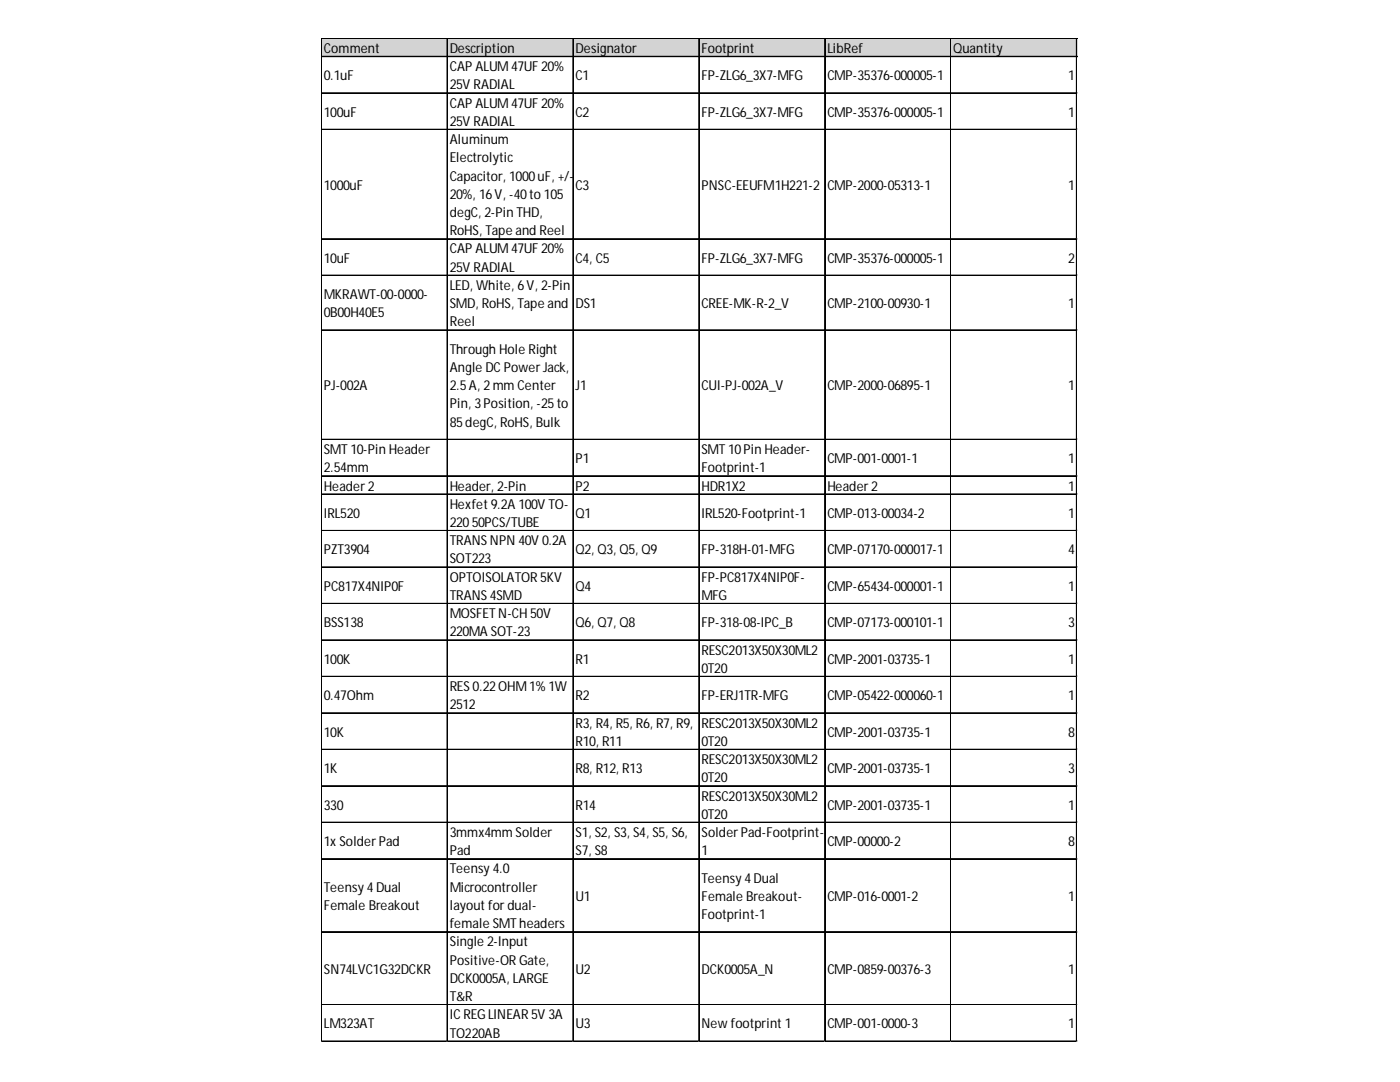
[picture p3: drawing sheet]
<svg xmlns="http://www.w3.org/2000/svg" width="279mm" height="216mm" viewBox="0 0 279 216" stroke-linecap="round" stroke-linejoin="round" font-family="sans-serif">
<defs><g id="words">
<g font-size="2.7">
<text x="64.6" y="10.6">Comment</text>
<text x="89.8" y="10.6">Description</text>
<text x="114.9" y="10.6">Designator</text>
<text x="140" y="10.6">Footprint</text>
<text x="165.1" y="10.6">LibRef</text>
<text x="190.2" y="10.6">Quantity</text>
<text x="64.6" y="16">0.1uF</text>
<text x="89.8" y="14.2">CAPALUM47UF20%</text>
<text x="89.8" y="17.8">25VRADIAL</text>
<text x="114.9" y="16">C1</text>
<text x="140" y="16">FP-ZLG6_3X7-MFG</text>
<text x="165.1" y="16">CMP-35376-000005-1</text>
<text x="213.2" y="16">1</text>
<text x="64.6" y="23.3">100uF</text>
<text x="89.8" y="21.5">CAPALUM47UF20%</text>
<text x="114.9" y="23.3">C2</text>
<text x="140" y="23.3">FP-ZLG6_3X7-MFG</text>
<text x="165.1" y="23.3">CMP-35376-000005-1</text>
<text x="213.2" y="23.3">1</text>
<text x="89.8" y="25.1">25VRADIAL</text>
<text x="89.8" y="28.7">Aluminum</text>
<text x="89.8" y="32.4">Electrolytic</text>
<text x="64.6" y="37.8">1000uF</text>
<text x="89.8" y="36">Capacitor, 1000uF, +/-</text>
<text x="89.8" y="39.7">20%, 16V, -40to105</text>
<text x="114.9" y="37.8">C3</text>
<text x="140" y="37.8">PNSC-EEUFM1H221-2</text>
<text x="165.1" y="37.8">CMP-2000-05313-1</text>
<text x="213.2" y="37.8">1</text>
<text x="89.8" y="43.3">degC, 2-PinTHD,</text>
<text x="89.8" y="46.9">RoHS, TapeandReel</text>
<text x="64.6" y="52.4">10uF</text>
<text x="89.8" y="50.6">CAPALUM47UF20%</text>
<text x="114.9" y="52.4">C4, C5</text>
<text x="140" y="52.4">FP-ZLG6_3X7-MFG</text>
<text x="165.1" y="52.4">CMP-35376-000005-1</text>
<text x="213.2" y="52.4">2</text>
<text x="64.6" y="59.7">MKRAWT-00-0000-</text>
<text x="89.8" y="54.2">25VRADIAL</text>
<text x="89.8" y="57.9">LED, White, 6V, 2-Pin</text>
<text x="64.6" y="63.3">0B00H40E5</text>
<text x="89.8" y="61.5">SMD, RoHS, Tapeand</text>
<text x="89.8" y="65.1">Reel</text>
<text x="114.9" y="61.5">DS1</text>
<text x="140" y="61.5">CREE-MK-R-2_V</text>
<text x="165.1" y="61.5">CMP-2100-00930-1</text>
<text x="213.2" y="61.5">1</text>
<text x="89.8" y="70.6">ThroughHoleRight</text>
<text x="64.6" y="77.9">PJ-002A</text>
<text x="89.8" y="74.2">AngleDCPowerJack,</text>
<text x="89.8" y="77.9">2.5A, 2mmCenter</text>
<text x="114.9" y="77.9">J1</text>
<text x="140" y="77.9">CUI-PJ-002A_V</text>
<text x="165.1" y="77.9">CMP-2000-06895-1</text>
<text x="213.2" y="77.9">1</text>
<text x="89.8" y="81.5">Pin, 3Position, -25to</text>
<text x="89.8" y="85.1">85degC, RoHS, Bulk</text>
<text x="64.6" y="90.6">SMT10-PinHeader</text>
<text x="64.6" y="94.2">2.54mm</text>
<text x="114.9" y="92.4">P1</text>
<text x="140" y="90.6">SMT10PinHeader-</text>
<text x="140" y="94.2">Footprint-1</text>
<text x="165.1" y="92.4">CMP-001-0001-1</text>
<text x="213.2" y="92.4">1</text>
<text x="64.6" y="97.9">Header2</text>
<text x="89.8" y="97.9">Header, 2-Pin</text>
<text x="89.8" y="101.5">Hexfet9.2A100VTO-</text>
<text x="114.9" y="97.9">P2</text>
<text x="140" y="97.9">HDR1X2</text>
<text x="165.1" y="97.9">Header2</text>
<text x="213.2" y="97.9">1</text>
<text x="64.6" y="103.3">IRL520</text>
<text x="89.8" y="105.2">22050PCS/TUBE</text>
<text x="114.9" y="103.3">Q1</text>
<text x="140" y="103.3">IRL520-Footprint-1</text>
<text x="165.1" y="103.3">CMP-013-00034-2</text>
<text x="213.2" y="103.3">1</text>
<text x="64.6" y="110.6">PZT3904</text>
<text x="89.8" y="108.8">TRANSNPN40V0.2A</text>
<text x="89.8" y="112.4">SOT223</text>
<text x="114.9" y="110.6">Q2, Q3, Q5, Q9</text>
<text x="140" y="110.6">FP-318H-01-MFG</text>
<text x="165.1" y="110.6">CMP-07170-000017-1</text>
<text x="213.2" y="110.6">4</text>
<text x="64.6" y="117.9">PC817X4NIP0F</text>
<text x="89.8" y="116.1">OPTOISOLATOR5KV</text>
<text x="89.8" y="119.7">TRANS4SMD</text>
<text x="114.9" y="117.9">Q4</text>
<text x="140" y="116.1">FP-PC817X4NIP0F-</text>
<text x="140" y="119.7">MFG</text>
<text x="165.1" y="117.9">CMP-65434-000001-1</text>
<text x="213.2" y="117.9">1</text>
<text x="64.6" y="125.2">BSS138</text>
<text x="89.8" y="123.3">MOSFETN-CH50V</text>
<text x="114.9" y="125.2">Q6, Q7, Q8</text>
<text x="140" y="125.2">FP-318-08-IPC_B</text>
<text x="165.1" y="125.2">CMP-07173-000101-1</text>
<text x="213.2" y="125.2">3</text>
<text x="89.8" y="127">220MASOT-23</text>
<text x="140" y="130.6">RESC2013X50X30ML2</text>
<text x="64.6" y="132.4">100K</text>
<text x="89.8" y="137.9">RES0.22OHM1%1W</text>
<text x="114.9" y="132.4">R1</text>
<text x="140" y="134.3">0T20</text>
<text x="165.1" y="132.4">CMP-2001-03735-1</text>
<text x="213.2" y="132.4">1</text>
<text x="64.6" y="139.7">0.47Ohm</text>
<text x="89.8" y="141.5">2512</text>
<text x="114.9" y="139.7">R2</text>
<text x="140" y="139.7">FP-ERJ1TR-MFG</text>
<text x="165.1" y="139.7">CMP-05422-000060-1</text>
<text x="213.2" y="139.7">1</text>
<text x="64.6" y="147">10K</text>
<text x="114.9" y="145.2">R3, R4, R5, R6, R7, R9,</text>
<text x="114.9" y="148.8">R10, R11</text>
<text x="140" y="145.2">RESC2013X50X30ML2</text>
<text x="140" y="148.8">0T20</text>
<text x="165.1" y="147">CMP-2001-03735-1</text>
<text x="213.2" y="147">8</text>
<text x="64.6" y="154.3">1K</text>
<text x="114.9" y="154.3">R8, R12, R13</text>
<text x="140" y="152.5">RESC2013X50X30ML2</text>
<text x="165.1" y="154.3">CMP-2001-03735-1</text>
<text x="213.2" y="154.3">3</text>
<text x="64.6" y="161.6">330</text>
<text x="114.9" y="161.6">R14</text>
<text x="140" y="156.1">0T20</text>
<text x="140" y="159.7">RESC2013X50X30ML2</text>
<text x="165.1" y="161.6">CMP-2001-03735-1</text>
<text x="213.2" y="161.6">1</text>
<text x="89.8" y="167">3mmx4mmSolder</text>
<text x="114.9" y="167">S1, S2, S3, S4, S5, S6,</text>
<text x="140" y="163.4">0T20</text>
<text x="140" y="167">SolderPad-Footprint-</text>
<text x="64.6" y="168.8">1xSolderPad</text>
<text x="89.8" y="170.7">Pad</text>
<text x="114.9" y="170.7">S7, S8</text>
<text x="140" y="170.7">1</text>
<text x="165.1" y="168.8">CMP-00000-2</text>
<text x="213.2" y="168.8">8</text>
<text x="64.6" y="177.9">Teensy4Dual</text>
<text x="89.8" y="174.3">Teensy4.0</text>
<text x="89.8" y="177.9">Microcontroller</text>
<text x="114.9" y="179.7">U1</text>
<text x="140" y="176.1">Teensy4Dual</text>
<text x="140" y="179.7">FemaleBreakout-</text>
<text x="165.1" y="179.7">CMP-016-0001-2</text>
<text x="213.2" y="179.7">1</text>
<text x="64.6" y="181.6">FemaleBreakout</text>
<text x="89.8" y="181.6">layoutfordual-</text>
<text x="89.8" y="185.2">femaleSMTheaders</text>
<text x="140" y="183.4">Footprint-1</text>
<text x="89.8" y="188.8">Single2-Input</text>
<text x="64.6" y="194.3">SN74LVC1G32DCKR</text>
<text x="89.8" y="192.5">Positive-ORGate,</text>
<text x="89.8" y="196.1">DCK0005A, LARGE</text>
<text x="114.9" y="194.3">U2</text>
<text x="140" y="194.3">DCK0005A_N</text>
<text x="165.1" y="194.3">CMP-0859-00376-3</text>
<text x="213.2" y="194.3">1</text>
<text x="89.8" y="199.8">T&amp;R</text>
<text x="89.8" y="203.4">ICREGLINEAR5V3A</text>
<text x="64.6" y="205.2">LM323AT</text>
<text x="89.8" y="207">TO220AB</text>
<text x="114.9" y="205.2">U3</text>
<text x="140" y="205.2">Newfootprint1</text>
<text x="165.1" y="205.2">CMP-001-0000-3</text>
<text x="213.2" y="205.2">1</text>
</g>
</g></defs>
<path d="M64.2 7.7h150.8v3.7h-150.8z" fill="#d3d3d3"/>
<g fill="none" stroke="#000" stroke-width=".2">
<path d="M64.1 7.6v200.3M64.2 7.6v200.3M64.3 7.6h150.7M64.3 7.7h150.7M64.3 11.2h150.7M64.3 11.3h150.7M64.3 18.5h150.7M64.3 18.6h150.7M89.2 7.8v200.1M89.3 7.8v200.1M114.3 7.8v200.1M114.4 7.8v200.1"/>
<path d="M139.5 7.8v200.1M164.6 7.8v200.1M164.7 7.8v200.1M189.7 7.8v200.1M189.8 7.8v200.1M214.8 7.8v200.1M214.9 7.8v200.1M64.3 25.8h150.7M64.3 25.9h150.7M64.3 47.6h150.7M64.3 47.7h150.7M64.3 54.9h150.7"/>
<path d="M64.3 55h150.7M64.3 65.8h150.7M64.3 65.9h150.7M64.3 87.6h150.7M64.3 87.7h150.7M64.3 94.9h150.7M64.3 95h150.7M64.3 98.6h150.7M64.3 105.8h150.7M64.3 105.9h150.7M64.3 113.1h150.7M64.3 113.2h150.7"/>
<path d="M64.3 120.4h150.7M64.3 120.5h150.7M64.3 127.7h150.7M64.3 127.8h150.7M64.3 134.9h150.7M64.3 135h150.7M64.3 142.2h150.7M64.3 142.3h150.7M64.3 149.5h150.7M64.3 149.6h150.7M64.3 156.8h150.7M64.3 156.9h150.7"/>
<path d="M64.3 164.1h150.7M64.3 171.3h150.7M64.3 171.4h150.7M64.3 185.9h150.7M64.3 186h150.7M64.3 200.4h150.7M64.3 200.5h150.7M64.3 207.7h150.7M64.3 207.8h150.7"/>
</g>
<path d="M64.1 207.9h.1" fill="none" stroke="#d4d4d4" stroke-width=".2"/>
<path d="M64.1 207.9h.2z" fill="#d4d4d4"/>
<path d="M89.2 207.9h.1" fill="none" stroke="#d4d4d4" stroke-width=".2"/>
<path d="M89.2 207.9h.2z" fill="#d4d4d4"/>
<path d="M114.3 207.9h.1" fill="none" stroke="#d4d4d4" stroke-width=".2"/>
<path d="M114.3 207.9h.2z" fill="#d4d4d4"/>
<path d="M139.5 207.9h.1" fill="none" stroke="#d4d4d4" stroke-width=".2"/>
<path d="M139.5 207.9h.1z" fill="#d4d4d4"/>
<path d="M164.6 207.9h.1" fill="none" stroke="#d4d4d4" stroke-width=".2"/>
<path d="M164.6 207.9h.2z" fill="#d4d4d4"/>
<path d="M189.7 207.9h.1" fill="none" stroke="#d4d4d4" stroke-width=".2"/>
<path d="M189.7 207.9h.2z" fill="#d4d4d4"/>
<path d="M214.8 207.9h.1" fill="none" stroke="#d4d4d4" stroke-width=".2"/>
<path d="M214.8 207.9h.2z" fill="#d4d4d4"/>
<path d="M215 18.5h.1" fill="none" stroke="#d4d4d4" stroke-width=".2"/>
<path d="M215 18.5v.2z" fill="#d4d4d4"/>
<path d="M215 25.8h.1" fill="none" stroke="#d4d4d4" stroke-width=".2"/>
<path d="M215 25.8v.2z" fill="#d4d4d4"/>
<path d="M215 47.6h.1" fill="none" stroke="#d4d4d4" stroke-width=".2"/>
<path d="M215 47.6v.2z" fill="#d4d4d4"/>
<path d="M215 54.9h.1" fill="none" stroke="#d4d4d4" stroke-width=".2"/>
<path d="M215 54.9v.2z" fill="#d4d4d4"/>
<path d="M215 65.8h.1" fill="none" stroke="#d4d4d4" stroke-width=".2"/>
<path d="M215 65.8v.2z" fill="#d4d4d4"/>
<path d="M215 87.6h.1" fill="none" stroke="#d4d4d4" stroke-width=".2"/>
<path d="M215 87.6v.2z" fill="#d4d4d4"/>
<path d="M215 94.9h.1" fill="none" stroke="#d4d4d4" stroke-width=".2"/>
<path d="M215 94.9v.2z" fill="#d4d4d4"/>
<path d="M215 98.6h.1" fill="none" stroke="#d4d4d4" stroke-width=".2"/>
<path d="M215 98.6v.1z" fill="#d4d4d4"/>
<path d="M215 105.8h.1" fill="none" stroke="#d4d4d4" stroke-width=".2"/>
<path d="M215 105.8v.2z" fill="#d4d4d4"/>
<path d="M215 113.1h.1" fill="none" stroke="#d4d4d4" stroke-width=".2"/>
<path d="M215 113.1v.2z" fill="#d4d4d4"/>
<path d="M215 120.4h.1" fill="none" stroke="#d4d4d4" stroke-width=".2"/>
<path d="M215 120.4v.2z" fill="#d4d4d4"/>
<path d="M215 127.7h.1" fill="none" stroke="#d4d4d4" stroke-width=".2"/>
<path d="M215 127.7v.1z" fill="#d4d4d4"/>
<path d="M215 134.9h.1" fill="none" stroke="#d4d4d4" stroke-width=".2"/>
<path d="M215 134.9v.2z" fill="#d4d4d4"/>
<path d="M215 142.2h.1" fill="none" stroke="#d4d4d4" stroke-width=".2"/>
<path d="M215 142.2v.2z" fill="#d4d4d4"/>
<path d="M215 149.5h.1" fill="none" stroke="#d4d4d4" stroke-width=".2"/>
<path d="M215 149.5v.2z" fill="#d4d4d4"/>
<path d="M215 156.8h.1" fill="none" stroke="#d4d4d4" stroke-width=".2"/>
<path d="M215 156.8v.2z" fill="#d4d4d4"/>
<path d="M215 164.1h.1" fill="none" stroke="#d4d4d4" stroke-width=".2"/>
<path d="M215 164.1v.1z" fill="#d4d4d4"/>
<path d="M215 171.3h.1" fill="none" stroke="#d4d4d4" stroke-width=".2"/>
<path d="M215 171.3v.2z" fill="#d4d4d4"/>
<path d="M215 185.9h.1" fill="none" stroke="#d4d4d4" stroke-width=".2"/>
<path d="M215 185.9v.2z" fill="#d4d4d4"/>
<path d="M215 200.4h.1" fill="none" stroke="#d4d4d4" stroke-width=".2"/>
<path d="M215 200.4v.2z" fill="#d4d4d4"/>
<path d="M215 207.7h.1" fill="none" stroke="#d4d4d4" stroke-width=".2"/>
<path d="M215 207.7v.2z" fill="#d4d4d4"/>
<use href="#words"/>
</svg>
